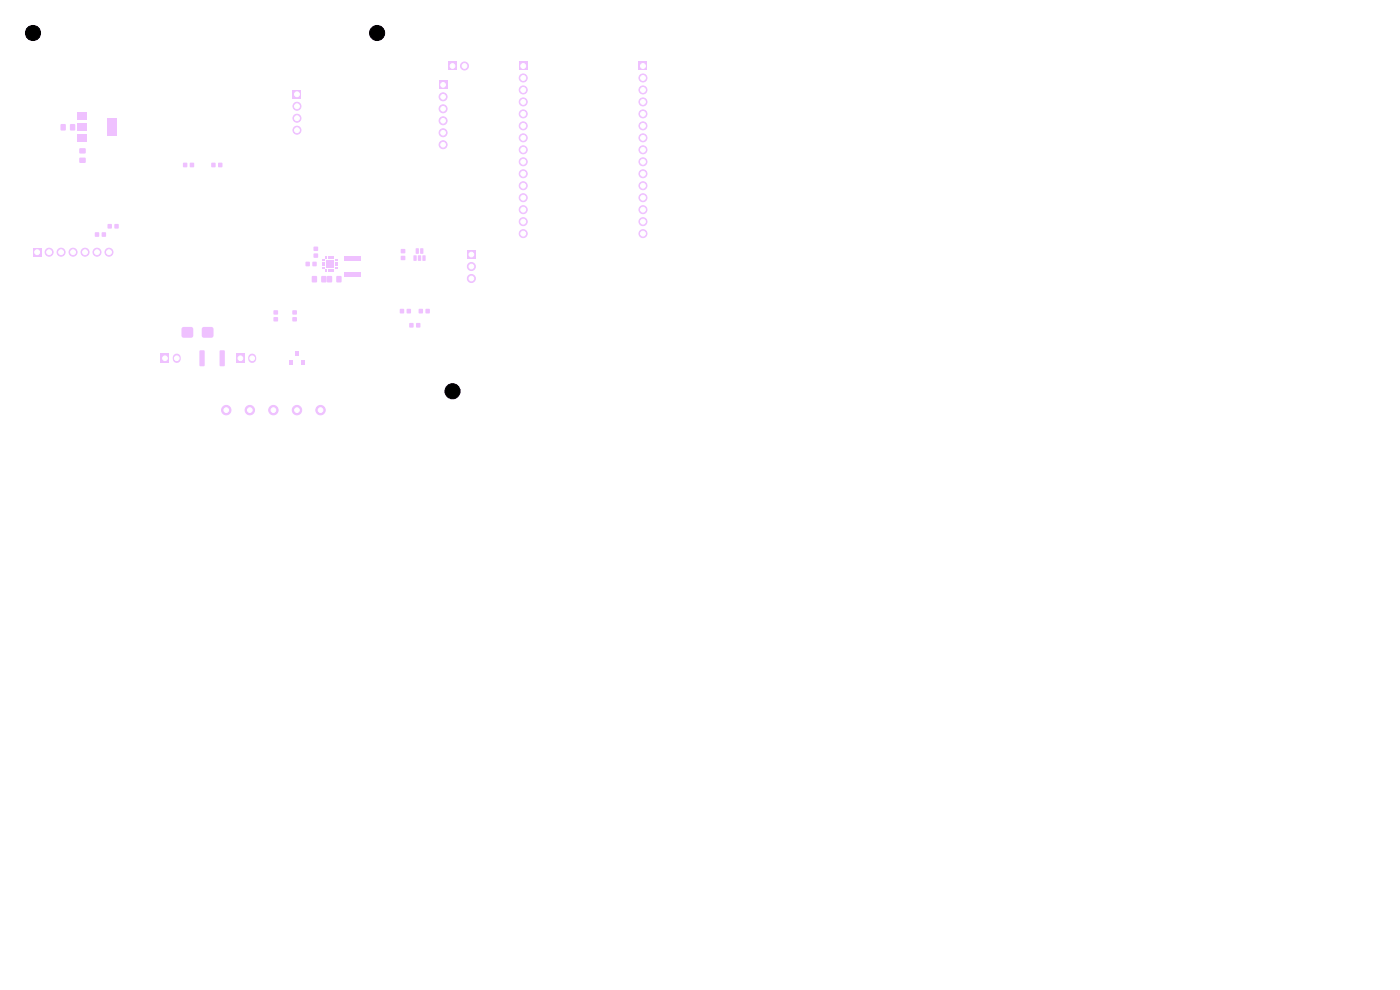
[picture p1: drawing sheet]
<svg xmlns="http://www.w3.org/2000/svg" width="297mm" height="210mm" viewBox="0 0 297 210" stroke-linecap="round" stroke-linejoin="round" font-family="sans-serif">
<g fill="#efc1ff">
<path d="M20.2 49.3h.8v.9h-.8z"/>
<path d="M21.6 49.3h.8v.9h-.8z"/>
<path d="M87.7 54.2h.7l-.1 1.1h-.6z"/>
<path d="M88.7 54.2h.6v1.1h-.6z"/>
<path d="M89.6 54.2h.7l-.1 1.1h-.6z"/>
<path d="M89.2 52.7h.6l-.1 1.1h-.6z"/>
<path d="M88.2 52.7h.7l-.1 1.1h-.6z"/>
<path d="M22.9 47.6h.8v.8h-.8z"/>
<path d="M24.3 47.6h.8v.8h-.8z"/>
<path d="M7 52.7h1.7v1.7h-1.7z"/>
</g>
<g fill="#efc1ff" stroke="#efc1ff" stroke-width=".21">
<circle cx="10.4" cy="53.5" r=".85"/>
<circle cx="13" cy="53.5" r=".85"/>
<circle cx="15.5" cy="53.5" r=".85"/>
<circle cx="18" cy="53.5" r=".85"/>
<circle cx="20.6" cy="53.5" r=".85"/>
<circle cx="23.1" cy="53.5" r=".85"/>
</g>
<g fill="#efc1ff">
<path d="M42.4 74.4l.8-.1 .2 .1v3.1l-.1 .2h-.8l-.2-.1z"/>
<path d="M46.6 74.4l.9-.1 .2 .1v3.1l-.1 .2h-.8l-.2-.1z"/>
<path d="M110.1 13.2h1.7v1.7h-1.7z"/>
</g>
<g fill="#efc1ff" stroke="#efc1ff" stroke-width=".21">
<circle cx="111" cy="16.5" r=".85"/>
<circle cx="111" cy="19.1" r=".85"/>
<circle cx="111" cy="21.6" r=".85"/>
<circle cx="111" cy="24.2" r=".85"/>
<circle cx="111" cy="26.7" r=".85"/>
<circle cx="111" cy="29.2" r=".85"/>
<circle cx="111" cy="31.8" r=".85"/>
<circle cx="111" cy="34.3" r=".85"/>
<circle cx="111" cy="36.9" r=".85"/>
<circle cx="111" cy="39.4" r=".85"/>
<circle cx="111" cy="41.9" r=".85"/>
<circle cx="111" cy="44.5" r=".85"/>
<circle cx="111" cy="47" r=".85"/>
<circle cx="111" cy="49.6" r=".85"/>
</g>
<g fill="#efc1ff">
<path d="M38.9 34.6h.8v.8h-.8z"/>
<path d="M40.3 34.6h.8v.8h-.8z"/>
<path d="M99.1 53.2h1.7v1.7h-1.7z"/>
</g>
<g fill="#efc1ff" stroke="#efc1ff" stroke-width=".21">
<circle cx="100" cy="56.5" r=".85"/>
<circle cx="100" cy="59.1" r=".85"/>
</g>
<path d="M95.1 13.2h1.7v1.7h-1.7z" fill="#efc1ff"/>
<circle cx="98.5" cy="14" r=".85" fill="#efc1ff" stroke="#efc1ff" stroke-width=".21"/>
<g fill="#efc1ff">
<path d="M16.9 31.5h1.2v1h-1.2z"/>
<path d="M16.9 33.5h1.2v1h-1.2z"/>
</g>
<circle cx="53" cy="87" r="1" fill="#efc1ff" stroke="#efc1ff" stroke-width=".21"/>
<g fill="#efc1ff">
<path d="M66.3 55.6h.8v.8h-.8z"/>
<path d="M64.9 55.6h.8v.8h-.8z"/>
<path d="M50.1 75h1.8v2h-1.8z"/>
</g>
<path d="M53.5 75.9v.3" fill="none" stroke="#efc1ff" stroke-width="1.7"/>
<path d="M135.5 13.2h1.7v1.7h-1.7z" fill="#efc1ff"/>
<g fill="#efc1ff" stroke="#efc1ff" stroke-width=".21">
<circle cx="136.4" cy="16.5" r=".85"/>
<circle cx="136.4" cy="19.1" r=".85"/>
<circle cx="136.4" cy="21.6" r=".85"/>
<circle cx="136.4" cy="24.2" r=".85"/>
<circle cx="136.4" cy="26.7" r=".85"/>
<circle cx="136.4" cy="29.2" r=".85"/>
<circle cx="136.4" cy="31.8" r=".85"/>
<circle cx="136.4" cy="34.3" r=".85"/>
<circle cx="136.4" cy="36.9" r=".85"/>
<circle cx="136.4" cy="39.4" r=".85"/>
<circle cx="136.4" cy="41.9" r=".85"/>
<circle cx="136.4" cy="44.5" r=".85"/>
<circle cx="136.4" cy="47" r=".85"/>
<circle cx="136.4" cy="49.6" r=".85"/>
<circle cx="68" cy="87" r="1"/>
</g>
<path d="M34.1 75h1.7v2h-1.7z" fill="#efc1ff"/>
<path d="M37.5 75.9v.3" fill="none" stroke="#efc1ff" stroke-width="1.7"/>
<g fill="#efc1ff">
<path d="M58.1 67.3h.8v.8h-.8z"/>
<path d="M58.1 65.9h.8v.8h-.8z"/>
</g>
<circle cx="63" cy="87" r="1" fill="#efc1ff" stroke="#efc1ff" stroke-width=".21"/>
<g fill="#efc1ff">
<path d="M44.9 34.6h.8v.8h-.8z"/>
<path d="M46.3 34.6h.8v.8h-.8z"/>
<path d="M71.4 58.6h1v1.3h-1z"/>
<path d="M69.4 58.6h1v1.3h-1z"/>
<path d="M62.1 67.3h.8v.8h-.8z"/>
<path d="M62.1 65.9h.8v.8h-.8z"/>
</g>
<circle cx="96" cy="83" r="1.6" fill="#efc1ff" stroke="#efc1ff" stroke-width=".21"/>
<g fill="#efc1ff">
<path d="M71.1 56.6h.6v.3h-.6z"/>
<path d="M71.1 56.1h.6v.3h-.6z"/>
<path d="M71.1 55.6h.6v.3h-.6z"/>
<path d="M71.1 55.1h.6v.3h-.6z"/>
<path d="M70.6 54.3h.3v.6h-.3z"/>
<path d="M70.1 54.3h.3v.6h-.3z"/>
<path d="M69.6 54.3h.3v.6h-.3z"/>
<path d="M69.1 54.3h.3v.6h-.3z"/>
<path d="M68.3 55.1h.6v.3h-.6z"/>
<path d="M68.3 55.6h.6v.3h-.6z"/>
<path d="M68.3 56.1h.6v.3h-.6z"/>
<path d="M68.3 56.6h.6v.3h-.6z"/>
<path d="M69.1 57.1h.3v.6h-.3z"/>
<path d="M69.6 57.1h.3v.6h-.3z"/>
<path d="M70.1 57.1h.3v.6h-.3z"/>
<path d="M70.6 57.1h.3v.6h-.3z"/>
<path d="M69.2 55.2h1.6v1.6h-1.6z"/>
<path d="M66.6 52.4h.8v.8h-.8z"/>
<path d="M66.6 53.8h.8v.8h-.8z"/>
<path d="M14.9 26.4h1v1.2h-1z"/>
<path d="M12.9 26.4h1v1.2h-1z"/>
<path d="M16.5 24h2v1.5h-2z"/>
<path d="M16.5 26.3h2v1.5h-2z"/>
<path d="M22.8 25.1h2v3.8h-2z"/>
<path d="M16.5 28.6h2v1.5h-2z"/>
<path d="M88.9 65.6h.8v.8h-.8z"/>
<path d="M90.3 65.6h.8v.8h-.8z"/>
<path d="M73.1 57.7h3.4v1h-3.4z"/>
<path d="M73.1 54.4h3.4v.9h-3.4z"/>
</g>
<g fill="#efc1ff" stroke="#efc1ff" stroke-width=".21">
<circle cx="80" cy="7" r="1.6"/>
<circle cx="7" cy="7" r="1.6"/>
</g>
<g fill="#efc1ff">
<path d="M86.9 68.6h.8v.8h-.8z"/>
<path d="M88.3 68.6h.8v.8h-.8z"/>
<path d="M84.9 65.6h.8v.8h-.8z"/>
<path d="M86.3 65.6h.8v.8h-.8z"/>
<path d="M62.1 19.2h1.7v1.7h-1.7z"/>
</g>
<g fill="#efc1ff" stroke="#efc1ff" stroke-width=".21">
<circle cx="63" cy="22.5" r=".85"/>
<circle cx="63" cy="25.1" r=".85"/>
<circle cx="63" cy="27.6" r=".85"/>
<circle cx="48" cy="87" r="1"/>
</g>
<g fill="#efc1ff">
<path d="M42.9 69.5l.4-.1h1.5l.4 .1 .1 .3v1.4l-.1 .3-.4 .2h-1.5l-.4-.2-.1-.3v-1.4z"/>
<path d="M38.6 69.5l.4-.1h1.5l.4 .1 .1 .3v1.4l-.1 .3-.4 .2h-1.5l-.4-.2-.1-.3v-1.4z"/>
<path d="M61.3 76.6h.8v.9h-.8z"/>
<path d="M64 76.6h.8v.9h-.8z"/>
<path d="M62.6 74.6h.8v.9h-.8z"/>
<path d="M93.1 17.2h1.7v1.7h-1.7z"/>
</g>
<g fill="#efc1ff" stroke="#efc1ff" stroke-width=".21">
<circle cx="94" cy="20.5" r=".85"/>
<circle cx="94" cy="23.1" r=".85"/>
<circle cx="94" cy="25.6" r=".85"/>
<circle cx="94" cy="28.2" r=".85"/>
<circle cx="94" cy="30.7" r=".85"/>
</g>
<g fill="#efc1ff">
<path d="M66.2 58.6h1v1.3h-1z"/>
<path d="M68.2 58.6h1v1.3h-1z"/>
<path d="M85.1 54.3h.8v.8h-.8z"/>
<path d="M85.1 52.9h.8v.8h-.8z"/>
</g>
<circle cx="58" cy="87" r="1" fill="#efc1ff" stroke="#efc1ff" stroke-width=".21"/>
<g fill="#fff" stroke="#fff" stroke-width=".21">
<circle cx="7.9" cy="53.5" r=".52"/>
<circle cx="10.4" cy="53.5" r=".52"/>
<circle cx="13" cy="53.5" r=".52"/>
<circle cx="15.5" cy="53.5" r=".52"/>
<circle cx="18" cy="53.5" r=".52"/>
<circle cx="20.6" cy="53.5" r=".52"/>
<circle cx="23.1" cy="53.5" r=".52"/>
<circle cx="111" cy="14" r=".52"/>
<circle cx="111" cy="16.5" r=".52"/>
<circle cx="111" cy="19.1" r=".52"/>
<circle cx="111" cy="21.6" r=".52"/>
<circle cx="111" cy="24.2" r=".52"/>
<circle cx="111" cy="26.7" r=".52"/>
<circle cx="111" cy="29.2" r=".52"/>
<circle cx="111" cy="31.8" r=".52"/>
<circle cx="111" cy="34.3" r=".52"/>
<circle cx="111" cy="36.9" r=".52"/>
<circle cx="111" cy="39.4" r=".52"/>
<circle cx="111" cy="41.9" r=".52"/>
<circle cx="111" cy="44.5" r=".52"/>
<circle cx="111" cy="47" r=".52"/>
<circle cx="111" cy="49.6" r=".52"/>
<circle cx="100" cy="54" r=".5"/>
<circle cx="100" cy="56.5" r=".5"/>
<circle cx="100" cy="59.1" r=".5"/>
<circle cx="96" cy="14" r=".5"/>
<circle cx="98.5" cy="14" r=".5"/>
<circle cx="53" cy="87" r=".5"/>
<circle cx="51" cy="76" r=".5"/>
<circle cx="53.5" cy="76" r=".5"/>
<circle cx="136.4" cy="14" r=".52"/>
<circle cx="136.4" cy="16.5" r=".52"/>
<circle cx="136.4" cy="19.1" r=".52"/>
<circle cx="136.4" cy="21.6" r=".52"/>
<circle cx="136.4" cy="24.2" r=".52"/>
<circle cx="136.4" cy="26.7" r=".52"/>
<circle cx="136.4" cy="29.2" r=".52"/>
<circle cx="136.4" cy="31.8" r=".52"/>
<circle cx="136.4" cy="34.3" r=".52"/>
<circle cx="136.4" cy="36.9" r=".52"/>
<circle cx="136.4" cy="39.4" r=".52"/>
<circle cx="136.4" cy="41.9" r=".52"/>
<circle cx="136.4" cy="44.5" r=".52"/>
<circle cx="136.4" cy="47" r=".52"/>
<circle cx="136.4" cy="49.6" r=".52"/>
<circle cx="68" cy="87" r=".5"/>
<circle cx="35" cy="76" r=".5"/>
<circle cx="37.5" cy="76" r=".5"/>
<circle cx="63" cy="87" r=".5"/>
<circle cx="63" cy="20" r=".52"/>
<circle cx="63" cy="22.5" r=".52"/>
<circle cx="63" cy="25.1" r=".52"/>
<circle cx="63" cy="27.6" r=".52"/>
<circle cx="48" cy="87" r=".5"/>
<circle cx="94" cy="18" r=".5"/>
<circle cx="94" cy="20.5" r=".5"/>
<circle cx="94" cy="23.1" r=".5"/>
<circle cx="94" cy="25.6" r=".5"/>
<circle cx="94" cy="28.2" r=".5"/>
<circle cx="94" cy="30.7" r=".5"/>
<circle cx="58" cy="87" r=".5"/>
</g>
<g fill="#000" stroke="#000" stroke-width=".21">
<circle cx="7" cy="7" r="1.6"/>
<circle cx="80" cy="7" r="1.6"/>
<circle cx="96" cy="83" r="1.6"/>
</g>
</svg>
